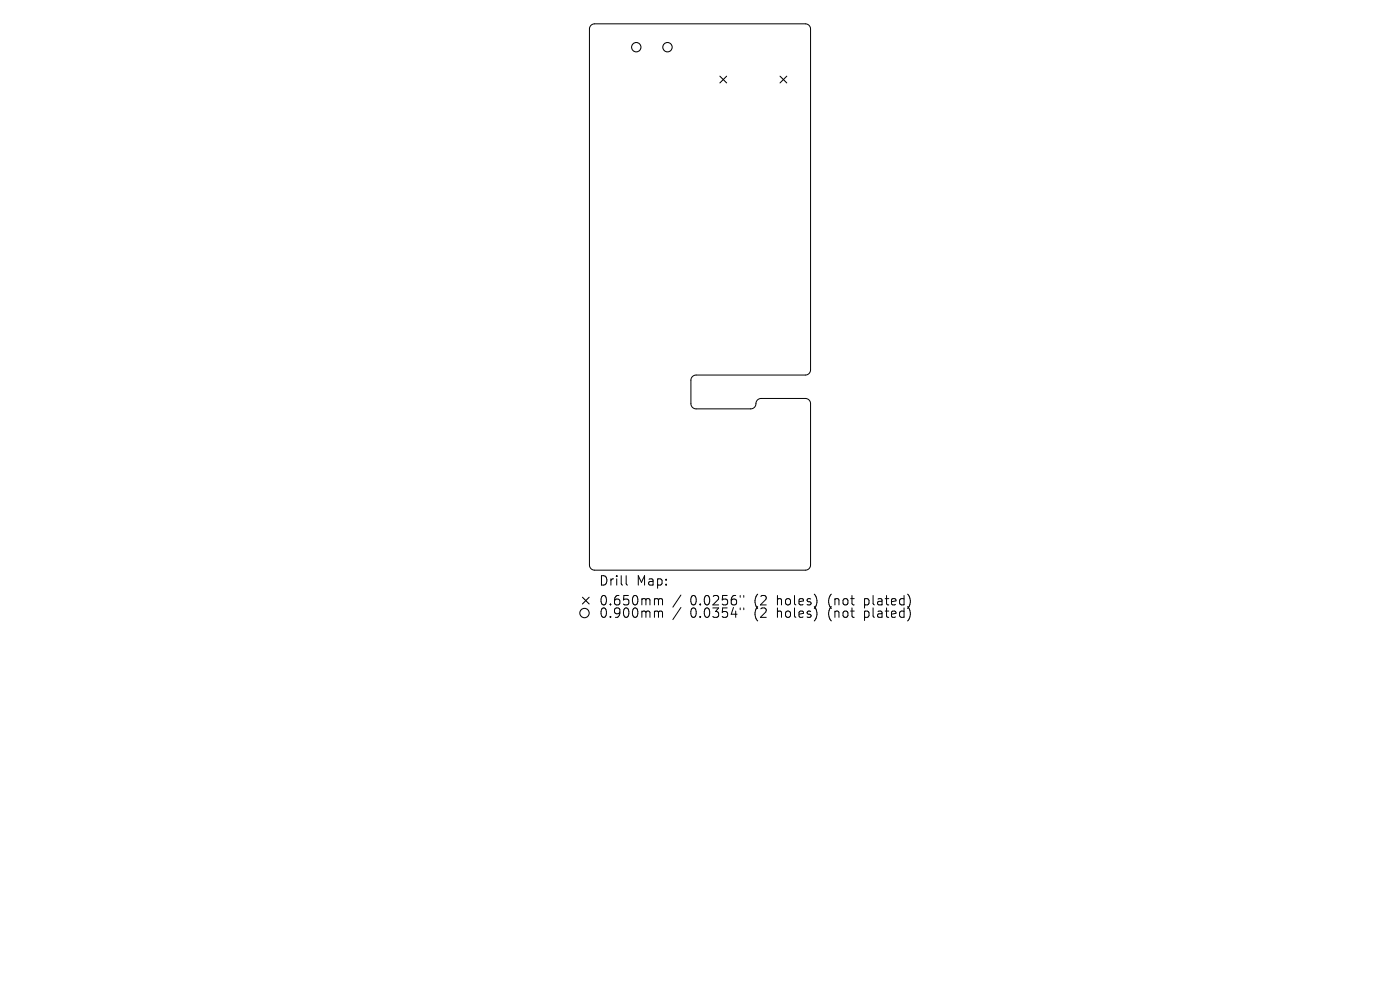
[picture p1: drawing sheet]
<svg xmlns="http://www.w3.org/2000/svg" width="297mm" height="210mm" viewBox="0 0 297 210" stroke-linecap="round" stroke-linejoin="round" font-family="sans-serif">
<defs><g id="words">
<g font-size="2.8">
<text x="127" y="124.5">Drill</text>
<text x="135" y="124.5">Map:</text>
<text x="127" y="128.7">0.650mm</text>
<text x="127" y="131.3">0.900mm</text>
<text x="146.4" y="128.7">0.0256&quot;</text>
<text x="146.4" y="131.3">0.0354&quot;</text>
<text x="160.2" y="128.7">(2</text>
<text x="160.2" y="131.3">(2</text>
<text x="165.1" y="128.7">holes)</text>
<text x="165.1" y="131.3">holes)</text>
<text x="176.2" y="128.7">(not</text>
<text x="176.2" y="131.3">(not</text>
<text x="184" y="128.7">plated)</text>
<text x="184" y="131.3">plated)</text>
</g>
</g></defs>
<g fill="none" stroke="#000" stroke-width=".21">
<path d="M125.4 5.4l.8-.3h44.7a1.1 1.1 0 0 1 1.1 1.1v72.3a1.1 1.1 0 0 1-1.1 1.1h-23.2a1.1 1.1 0 0 0-1.1 1.1v4.9a1.1 1.1 0 0 0 1.1 1.1h11.6a1.28 1.28 0 0 0 1.1-1.4l.4-.6 .6-.2h9.5a1.1 1.1 0 0 1 1.1 1.1v34.2a1.1 1.1 0 0 1-1.1 1.1h-44.7a1.1 1.1 0 0 1-1.2-1.1v-113.6zM132.8 122.1v1.7l.3 .3M139.1 127l.5 .1 .1 .2M139.1 129.6h.3l.3 .3M139.7 127.3l.3-.3 .5 .1 .1 1.2M139.7 127.3v1M139.7 129.9v1.1M139.7 129.9l.3-.3 .5 .1 .1 1.3M144.5 126.2l-1.8 2.6M144.5 128.9l-1.8 2.5M157 126.3v.4M157 129v.3"/>
<path d="M157.8 126.3v.4M157.8 129v.3"/>
</g>
<g fill="none" stroke="#000" stroke-width=".22">
<path d="M152.7 16.2l1.5 1.4M154.2 16.2l-1.5 1.4M165.5 16.2l1.4 1.4M166.9 16.2l-1.4 1.4M123.6 126.7l1.4 1.4M125 126.7l-1.4 1.4"/>
<circle cx="135" cy="10" r=".99"/>
<circle cx="141.6" cy="10" r=".99"/>
<circle cx="124" cy="130" r=".99"/>
</g>
<use href="#words"/>
</svg>
